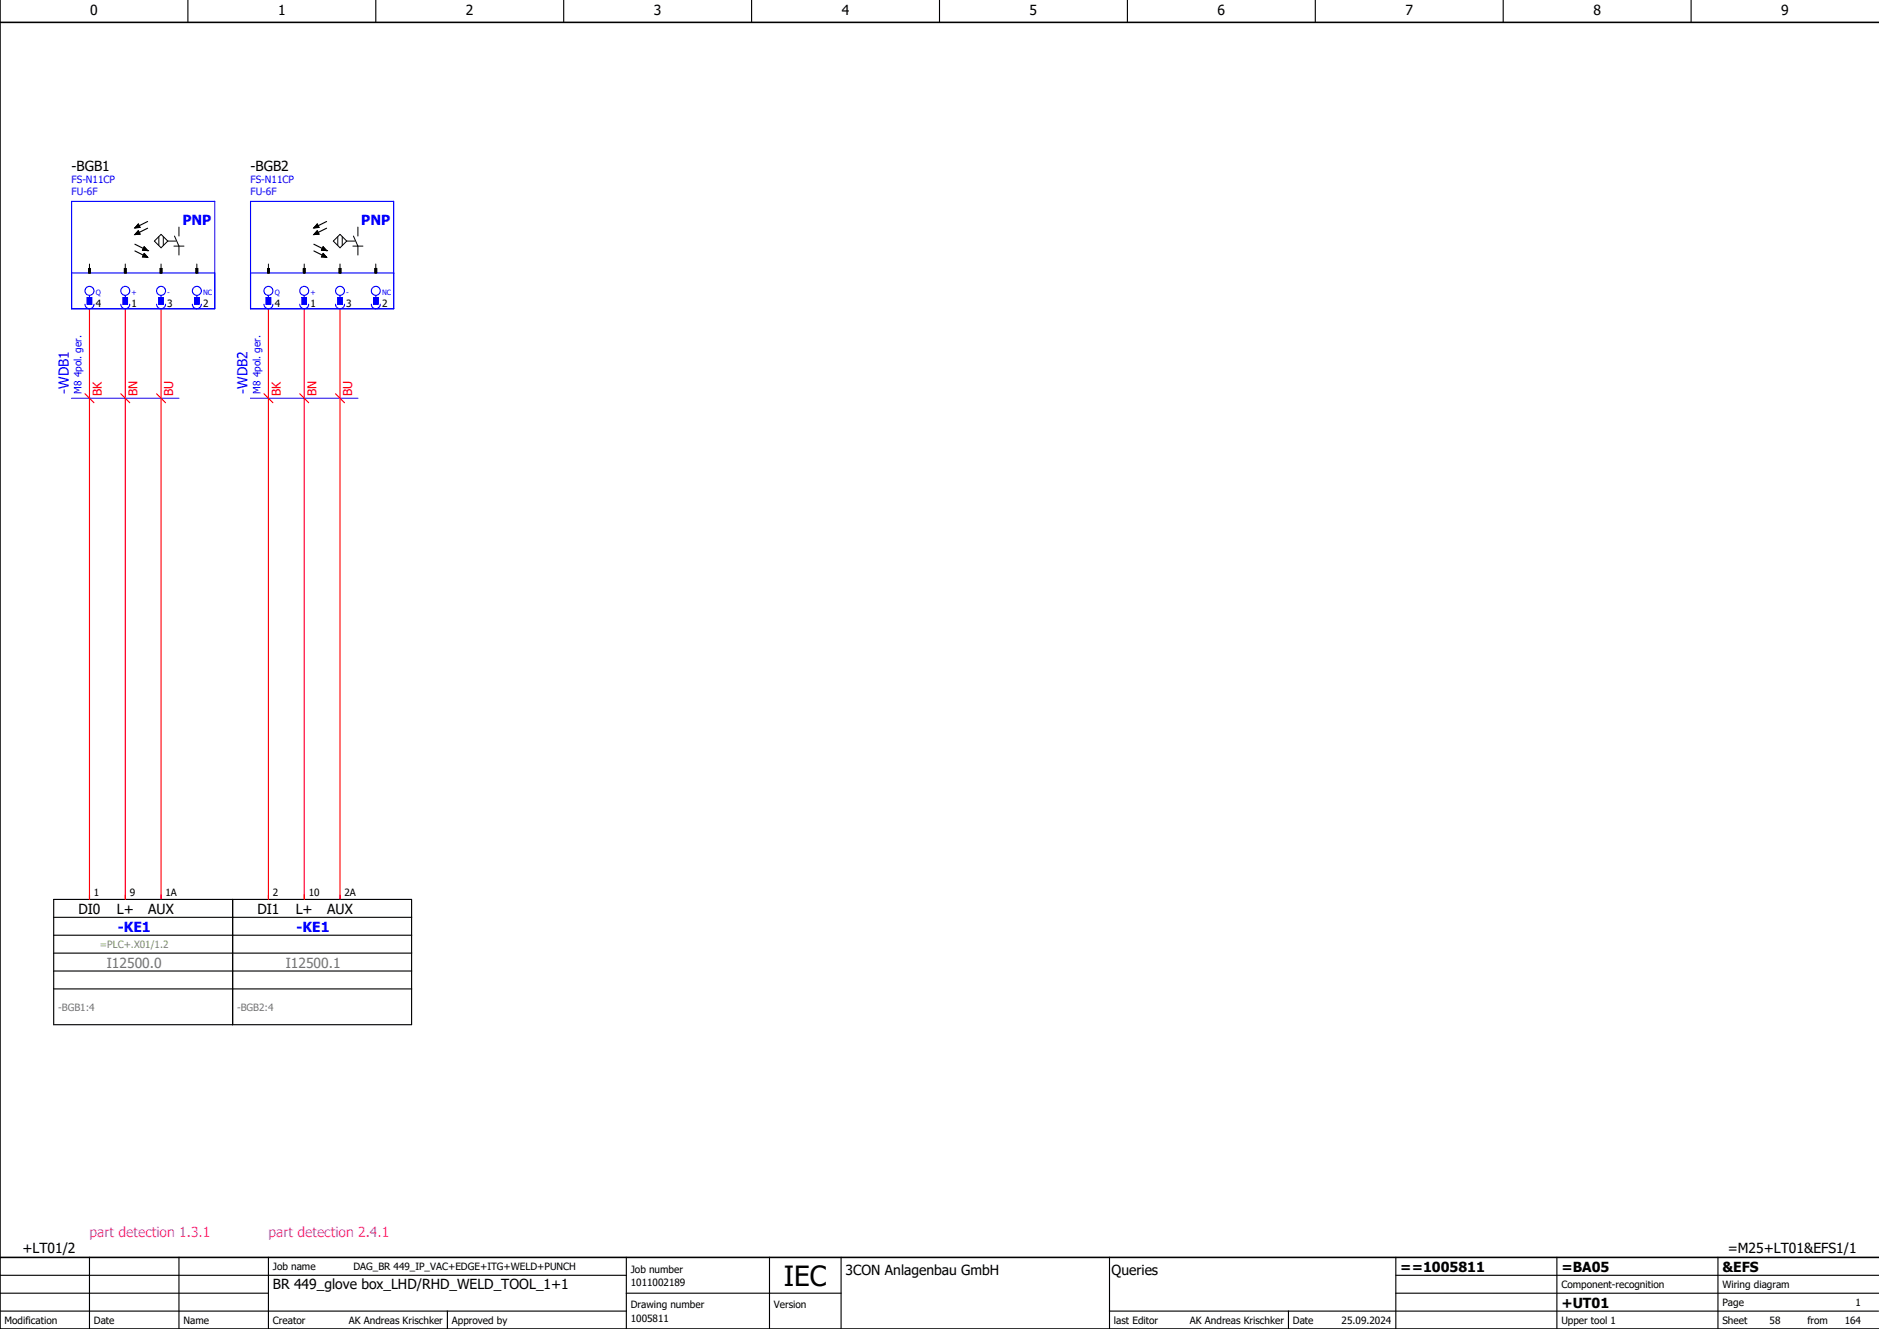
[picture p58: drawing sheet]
<svg xmlns="http://www.w3.org/2000/svg" width="420mm" height="297mm" viewBox="0 0 420 297" stroke-linecap="round" stroke-linejoin="round" font-family="sans-serif">
<defs><g id="words">
<text font-size="6.2" x="175.2" y="287.5">IEC</text>
<g font-size="3.1">
<text x="20.2" y="3.4">0</text>
<text x="62.2" y="3.4">1</text>
<text x="104.2" y="3.4">2</text>
<text x="146.2" y="3.4">3</text>
<text x="188.2" y="3.4">4</text>
<text x="230.2" y="3.4">5</text>
<text x="272.2" y="3.4">6</text>
<text x="314.2" y="3.4">7</text>
<text x="356.2" y="3.4">8</text>
<text x="398.2" y="3.4">9</text>
<text x="16" y="38.1">-BGB1</text>
<text x="56" y="38.1">-BGB2</text>
<text x="17.5" y="204.3">DI0</text>
<text x="26.1" y="204.3">L+</text>
<text x="33.1" y="204.3">AUX</text>
<text x="57.5" y="204.3">DI1</text>
<text x="66.1" y="204.3">L+</text>
<text x="73.1" y="204.3">AUX</text>
<text x="5" y="280">+LT01/2</text>
<text x="386.2" y="280">=M25+LT01&amp;EFS1/1</text>
<text x="189" y="285">3CON Anlagenbau GmbH</text>
<text x="248.5" y="284.9">Queries</text>
<text x="313" y="284.2">==1005811</text>
<text x="349" y="284.2">=BA05</text>
<text x="385" y="284.2">&amp;EFS</text>
<text x="61" y="288">BR 449_glove box_LHD/RHD_WELD_TOOL_1+1</text>
<text x="349" y="292.2">+UT01</text>
</g>
<g font-size="3.1" fill="#00f">
<text x="40.8" y="50.2">PNP</text>
<text x="80.8" y="50.2">PNP</text>
<text x="15.4" y="88" transform="rotate(-90 15.4 88)">-WDB1</text>
<text x="55.4" y="88" transform="rotate(-90 55.4 88)">-WDB2</text>
<text x="26.3" y="208.2">-KE1</text>
<text x="66.3" y="208.2">-KE1</text>
</g>
<g font-size="3.1" fill="#767676">
<text x="23.9" y="216.2">I12500.0</text>
<text x="63.9" y="216.2">I12500.1</text>
</g>
<g font-size="3.1" fill="#f0f">
<text x="20" y="276.4">part detection 1.3.1</text>
<text x="60" y="276.4">part detection 2.4.1</text>
</g>
<g font-size="2.7" fill="#f00">
<text x="22.7" y="88.5" transform="rotate(-90 22.7 88.5)">BK</text>
<text x="30.7" y="88.5" transform="rotate(-90 30.7 88.5)">BN</text>
<text x="38.7" y="88.5" transform="rotate(-90 38.7 88.5)">BU</text>
<text x="62.7" y="88.5" transform="rotate(-90 62.7 88.5)">BK</text>
<text x="70.7" y="88.5" transform="rotate(-90 70.7 88.5)">BN</text>
<text x="78.7" y="88.5" transform="rotate(-90 78.7 88.5)">BU</text>
</g>
<g font-size="2.2" fill="#00f">
<text x="16" y="41">FS-N11CP</text>
<text x="56" y="41">FS-N11CP</text>
<text x="16" y="43.7">FU-6F</text>
<text x="56" y="43.7">FU-6F</text>
<text x="18.2" y="88" transform="rotate(-90 18.2 88)">M8 4pol. ger.</text>
<text x="58.2" y="88" transform="rotate(-90 58.2 88)">M8 4pol. ger.</text>
</g>
<g font-size="2.2">
<text x="21.4" y="68.5">4</text>
<text x="29.4" y="68.5">1</text>
<text x="37.4" y="68.5">3</text>
<text x="45.4" y="68.5">2</text>
<text x="61.4" y="68.5">4</text>
<text x="69.4" y="68.5">1</text>
<text x="77.4" y="68.5">3</text>
<text x="85.4" y="68.5">2</text>
<text x="21" y="200.3">1</text>
<text x="29" y="200.3">9</text>
<text x="37" y="200.3">1A</text>
<text x="61" y="200.3">2</text>
<text x="69" y="200.3">10</text>
<text x="77" y="200.3">2A</text>
<text x="61" y="283.9">Job name</text>
<text x="79" y="283.9">DAG_BR 449_IP_VAC+EDGE+ITG+WELD+PUNCH</text>
<text x="141" y="287.4">1011002189</text>
<text x="141" y="284.4">Job number</text>
<text x="349" y="287.9">Component-recognition</text>
<text x="385" y="287.9">Wiring diagram</text>
<text x="141" y="292.4">Drawing number</text>
<text x="173" y="292.4">Version</text>
<text x="385" y="291.9">Page</text>
<text x="414.8" y="291.9">1</text>
<text x="1" y="295.9">Modification</text>
<text x="21" y="295.9">Date</text>
<text x="41" y="295.9">Name</text>
<text x="61" y="295.9">Creator</text>
<text x="78" y="295.9">AK Andreas Krischker</text>
<text x="101" y="295.9">Approved by</text>
<text x="141" y="295.4">1005811</text>
<text x="249" y="295.9">last Editor</text>
<text x="266" y="295.9">AK Andreas Krischker</text>
<text x="289" y="295.9">Date</text>
<text x="299.9" y="295.9">25.09.2024</text>
<text x="349" y="295.9">Upper tool 1</text>
<text x="385" y="295.9">Sheet</text>
<text x="395.6" y="295.9">58</text>
<text x="404" y="295.9">from</text>
<text x="412.3" y="295.9">164</text>
</g>
<text font-size="2.2" fill="#7ca552" x="22.3" y="211.9">=PLC+.X01/1.2</text>
<g font-size="2.2" fill="#767676">
<text x="13" y="225.9">-BGB1:4</text>
<text x="53" y="225.9">-BGB2:4</text>
</g>
<g font-size="1.6" fill="#00f">
<text x="21.4" y="66">Q</text>
<text x="29.4" y="66">+</text>
<text x="37.4" y="66">-</text>
<text x="45.4" y="66">NC</text>
<text x="61.4" y="66">Q</text>
<text x="69.4" y="66">+</text>
<text x="77.4" y="66">-</text>
<text x="85.4" y="66">NC</text>
</g>
</g></defs>
<g fill="none" stroke="#000" stroke-width=".25">
<path d="M42 0v5M84 0v5M126 0v5M168 0v5M210 0v5M252 0v5M294 0v5M336 0v5M378 0v5M30.2 54.6l2.8 1.4M30.2 56.1l2.8 1.4M30.9 51.6l.4 .7-1.1 .1z"/>
<path d="M30.9 50.1l.4 .7-1.1 .1zM32.2 55.2l.8 .8-1.1-.1zM32.2 56.7l.8 .8-1.1-.1zM33 56h.1M33 49.5l-2.8 1.4M33 51l-2.8 1.4M70.2 54.6l2.8 1.4M70.2 56.1l2.8 1.4M70.9 51.6l.4 .7-1.1 .1zM70.9 50.1l.4 .7-1.1 .1zM72.2 55.2l.8 .8-1.1-.1zM72.2 56.7l.8 .8-1.1-.1z"/>
<path d="M73 56h.1M73 49.5l-2.8 1.4M73 51l-2.8 1.4M12 201h80v28h-80zM12 205h80M12 209h80M12 213h80M12 217h80M52 201v28M12 221h80M0 293h140M0 289h60"/>
<path d="M0 285h140M20 281v16M40 281v16M60 281v16M100 293v3.9M140 289h48M140 281v16M172 281v16M188 281v16M248 293h171.9M248 281v16M288 293v3.9"/>
<path d="M312 289h107.9M312 281v16M348 281v16M384 281v16M420 285h-108"/>
</g>
<path d="M0 0v297h420M0 5h420M0 281h420" fill="none" stroke="#000" stroke-width=".35"/>
<path d="M20 69v132M28 69v132M36 69v132M60 69v132M68 69v132M76 69v132M19 88l2 2M27 88l2 2M35 88l2 2M59 88l2 2M67 88l2 2M75 88l2 2" fill="none" stroke="#f00" stroke-width=".25"/>
<g fill="none" stroke="#00f" stroke-width=".25">
<path d="M16 45h32v24h-32zM56 45h32v24h-32zM16 61h32M19 68a1 1 0 0 0 1 1 1 1 0 0 0 1-1M19.5 66.5h1v1.5h-1zM20 66v.5M27 68a1 1 0 0 0 1 1 1 1 0 0 0 1-1M27.5 66.5h1v1.5h-1zM28 66v.5M35 68a1 1 0 0 0 1 1 1 1 0 0 0 1-1M35.5 66.5h1v1.5h-1zM36 66v.5"/>
<path d="M43 68a1 1 0 0 0 1 1 1 1 0 0 0 1-1M43.5 66.5h1v1.5h-1zM44 66v.5M56 61h32M59 68a1 1 0 0 0 1 1 1 1 0 0 0 1-1M59.5 66.5h1v1.5h-1zM60 66v.5M67 68a1 1 0 0 0 1 1 1 1 0 0 0 1-1M67.5 66.5h1v1.5h-1zM68 66v.5M75 68a1 1 0 0 0 1 1 1 1 0 0 0 1-1M75.5 66.5h1v1.5h-1z"/>
<path d="M76 66v.5M83 68a1 1 0 0 0 1 1 1 1 0 0 0 1-1M83.5 66.5h1v1.5h-1zM84 66v.5M16 89h24M56 89h24"/>
<circle cx="20" cy="65" r="1"/>
<circle cx="28" cy="65" r="1"/>
<circle cx="36" cy="65" r="1"/>
<circle cx="44" cy="65" r="1"/>
<circle cx="60" cy="65" r="1"/>
<circle cx="68" cy="65" r="1"/>
<circle cx="76" cy="65" r="1"/>
<circle cx="84" cy="65" r="1"/>
</g>
<g fill="none" stroke="#000" stroke-width=".22">
<path d="M20 59v2M28 59v2M34.5 53.9l1.5-1.5 1.5 1.5-1.5 1.5zM35.5 52.9v1.9M36 59v2M36.5 52.9v1.9M37.5 53.9h1.8M38.9 55h2.2M39 52.7l1 2.3v2M40 50.7v2M44 59v2M60 59v2"/>
<path d="M68 59v2M74.5 53.9l1.5-1.5 1.5 1.5-1.5 1.5zM75.5 52.9v1.9M76 59v2M76.5 52.9v1.9M77.5 53.9h1.8M78.9 55h2.2M79 52.7l1 2.3v2M80 50.7v2M84 59v2M19.8 60h.4v1h-.4zM27.8 60h.4v1h-.4z"/>
<path d="M35.8 60h.4v1h-.4zM43.8 60h.4v1h-.4zM59.8 60h.4v1h-.4zM67.8 60h.4v1h-.4zM75.8 60h.4v1h-.4zM83.8 60h.4v1h-.4z"/>
</g>
<g fill="#000" stroke="#000" stroke-width=".22">
<path d="M30.9 50.1l.4 .7-1.1 .1zM30.9 51.6l.4 .7-1.1 .1zM32.2 55.2l.8 .8-1.1-.1zM32.2 56.7l.8 .8-1.1-.1zM70.9 50.1l.4 .7-1.1 .1zM70.9 51.6l.4 .7-1.1 .1zM72.2 55.2l.8 .8-1.1-.1zM72.2 56.7l.8 .8-1.1-.1zM19.8 60h.4v1h-.4zM27.8 60h.4v1h-.4zM35.8 60h.4v1h-.4zM43.8 60h.4v1h-.4z"/>
<path d="M59.8 60h.4v1h-.4zM67.8 60h.4v1h-.4zM75.8 60h.4v1h-.4zM83.8 60h.4v1h-.4z"/>
</g>
<g fill="#00f" stroke="#00f" stroke-width=".22">
<path d="M19.5 66.5h1v1.5h-1z"/>
<path d="M27.5 66.5h1v1.5h-1z"/>
<path d="M35.5 66.5h1v1.5h-1z"/>
<path d="M43.5 66.5h1v1.5h-1z"/>
<path d="M59.5 66.5h1v1.5h-1z"/>
<path d="M67.5 66.5h1v1.5h-1z"/>
<path d="M75.5 66.5h1v1.5h-1z"/>
<path d="M83.5 66.5h1v1.5h-1z"/>
</g>
<use href="#words"/>
</svg>
